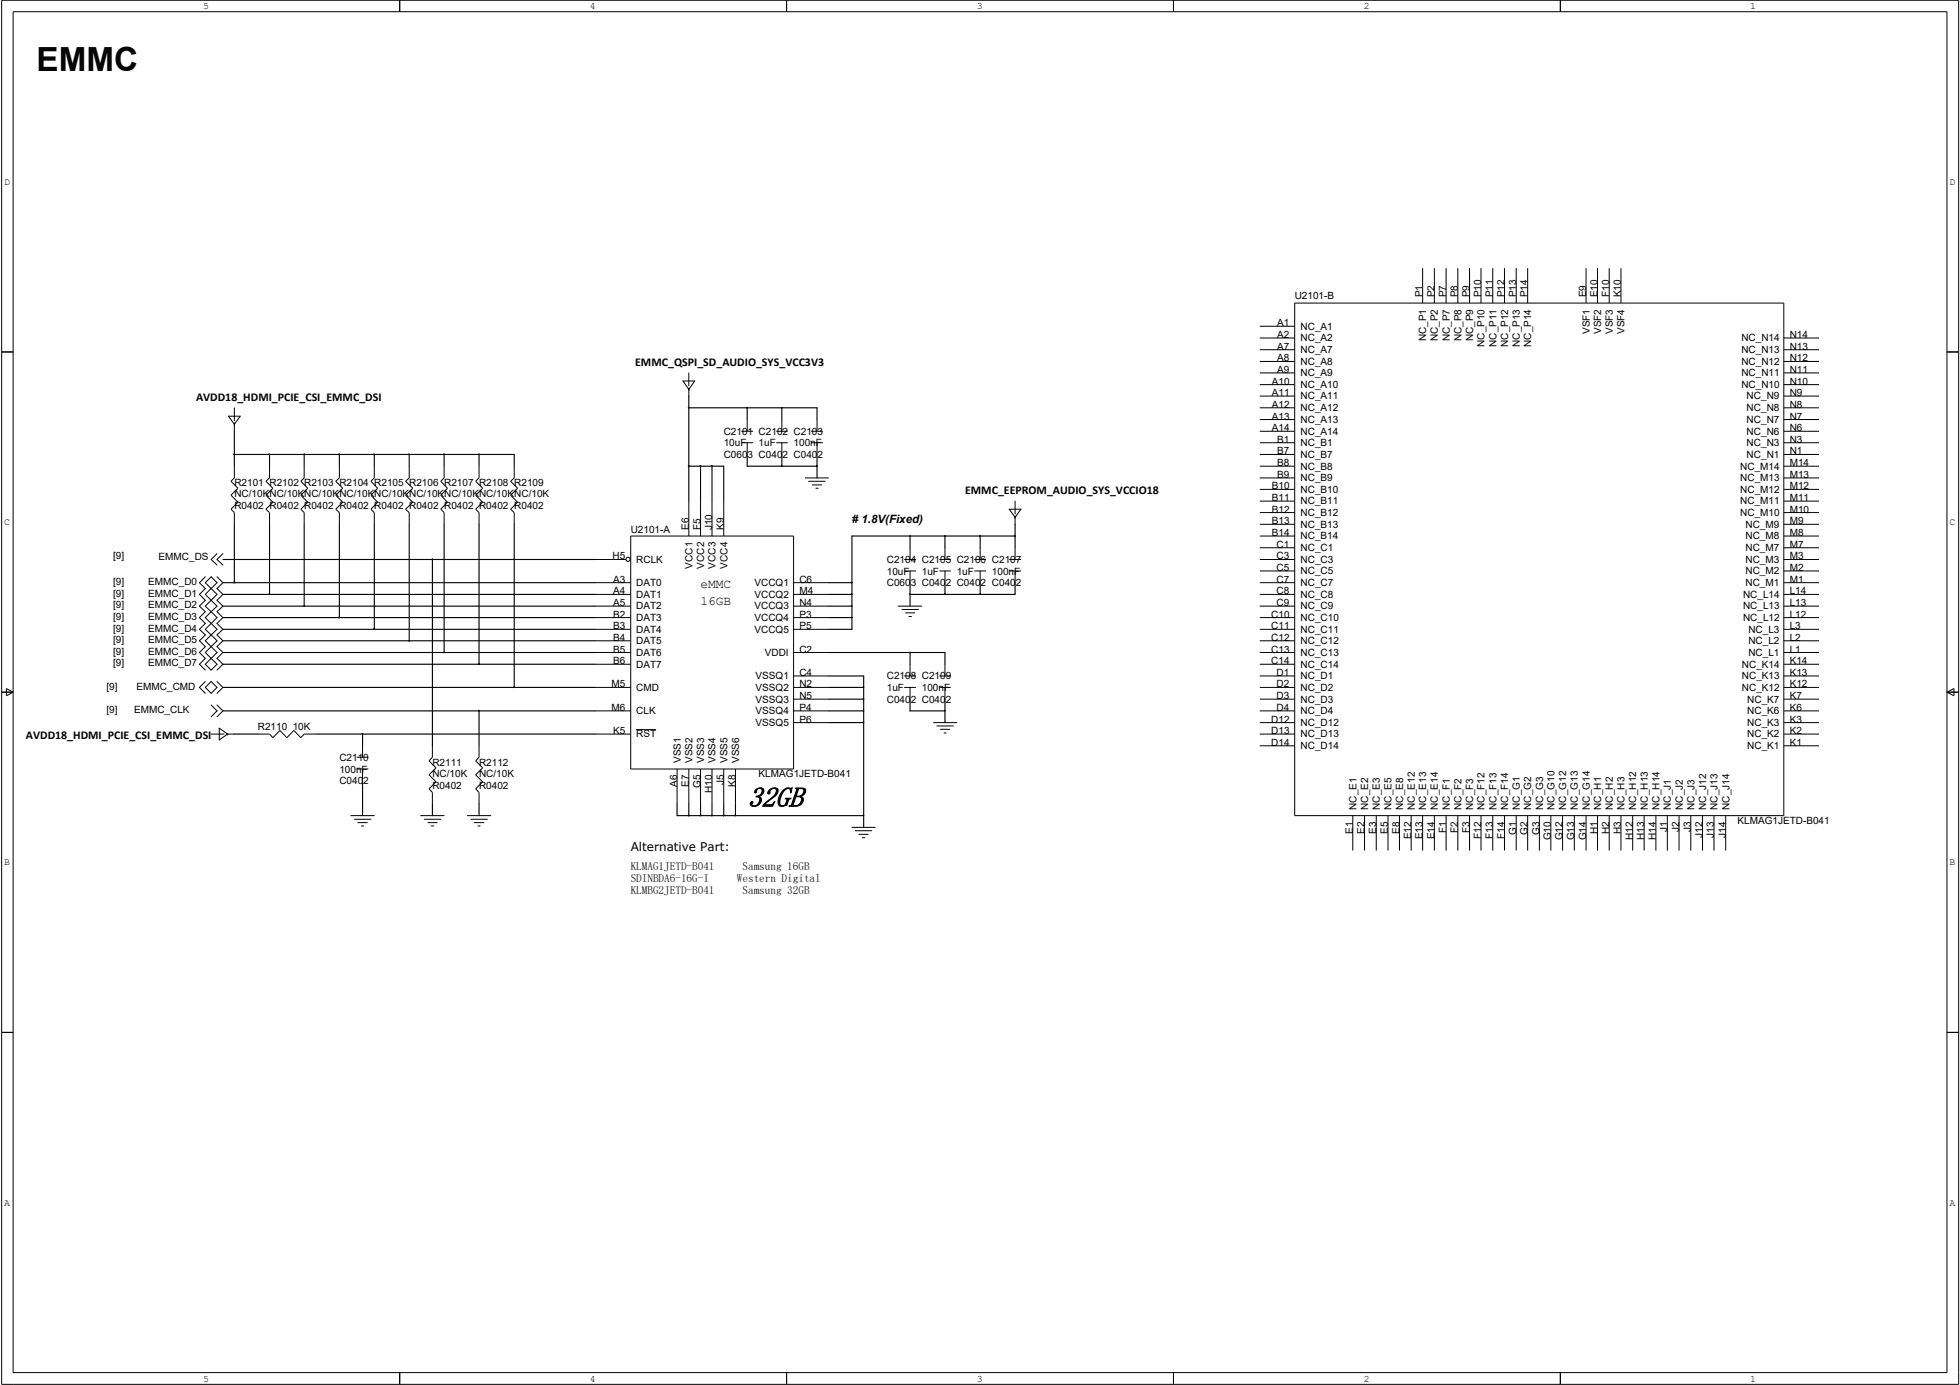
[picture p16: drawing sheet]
<svg xmlns="http://www.w3.org/2000/svg" width="297mm" height="210mm" viewBox="0 0 297 210" stroke-linecap="round" stroke-linejoin="round" font-family="sans-serif">
<defs><g id="words">
<text font-size="5" x="5.5" y="10.8">EMMC</text>
<text font-size="4.4" x="113.3" y="122.3">32GB</text>
<g font-size="1.9">
<text x="106.2" y="89.1">eMMC</text>
<text x="106.2" y="91.7">16GB</text>
</g>
<g font-size="1.8">
<text x="96.3" y="55.5">EMMC_QSPI_SD_AUDIO_SYS_VCC3V3</text>
<text x="29.7" y="60.7">AVDD18_HDMI_PCIE_CSI_EMMC_DSI</text>
<text x="146.3" y="74.9">EMMC_EEPROM_AUDIO_SYS_VCCIO18</text>
<text x="3.9" y="112">AVDD18_HDMI_PCIE_CSI_EMMC_DSI</text>
<text x="95.6" y="128.9">Alternative Part:</text>
</g>
<g font-size="1.7">
<text x="129.1" y="79.3"># 1.8V(Fixed)</text>
<text x="95.6" y="131.9">KMGJT-01</text>
<text x="96.4" y="131.9">LA1EDB4</text>
<text x="112.5" y="131.9">Smug1G</text>
<text x="113.4" y="131.9">asn</text>
<text x="120.2" y="131.9">6B</text>
<text x="95.6" y="133.7">SIBA-6-</text>
<text x="95.6" y="135.5">KMGJT-01</text>
<text x="96.4" y="133.7">DND61GI</text>
<text x="96.4" y="135.5">LB2EDB4</text>
<text x="111.7" y="133.7">WsenDgtl</text>
<text x="112.5" y="133.7">etr</text>
<text x="112.5" y="135.5">Smug3G</text>
<text x="113.4" y="135.5">asn</text>
<text x="119.3" y="133.7">iia</text>
<text x="120.2" y="135.5">2B</text>
</g>
<g font-size="1.5">
<text x="30.8" y="1.4">5</text>
<text x="89.4" y="1.4">4</text>
<text x="148" y="1.4">3</text>
<text x="206.7" y="1.4">2</text>
<text x="265.3" y="1.4">1</text>
<text x=".6" y="28">D</text>
<text x="295.4" y="28">D</text>
<text x="196.2" y="45.4">U2101-B</text>
<text x="215.6" y="45" transform="rotate(-90 215.6 45)">P1</text>
<text x="217.4" y="45" transform="rotate(-90 217.4 45)">P2</text>
<text x="219.2" y="45" transform="rotate(-90 219.2 45)">P7</text>
<text x="220.9" y="45" transform="rotate(-90 220.9 45)">P8</text>
<text x="222.7" y="45" transform="rotate(-90 222.7 45)">P9</text>
<text x="224.4" y="45" transform="rotate(-90 224.4 45)">P10</text>
<text x="226.2" y="45" transform="rotate(-90 226.2 45)">P11</text>
<text x="228" y="45" transform="rotate(-90 228 45)">P12</text>
<text x="229.8" y="45" transform="rotate(-90 229.8 45)">P13</text>
<text x="231.5" y="45" transform="rotate(-90 231.5 45)">P14</text>
<text x="240.4" y="45" transform="rotate(-90 240.4 45)">E9</text>
<text x="242.1" y="45" transform="rotate(-90 242.1 45)">E10</text>
<text x="243.9" y="45" transform="rotate(-90 243.9 45)">F10</text>
<text x="245.7" y="45" transform="rotate(-90 245.7 45)">K10</text>
<text x="193.5" y="49.4">A1</text>
<text x="193.5" y="51.2">A2</text>
<text x="193.5" y="53">A7</text>
<text x="197.1" y="50">NC_A1</text>
<text x="197.1" y="51.7">NC_A2</text>
<text x="197.1" y="53.5">NC_A7</text>
<text x="216.2" y="51.7" transform="rotate(-90 216.2 51.7)">NC_P1</text>
<text x="217.9" y="51.7" transform="rotate(-90 217.9 51.7)">NC_P2</text>
<text x="219.7" y="51.7" transform="rotate(-90 219.7 51.7)">NC_P7</text>
<text x="221.5" y="51.7" transform="rotate(-90 221.5 51.7)">NC_P8</text>
<text x="223.3" y="51.7" transform="rotate(-90 223.3 51.7)">NC_P9</text>
<text x="225" y="52.6" transform="rotate(-90 225 52.6)">NC_P10</text>
<text x="226.8" y="52.6" transform="rotate(-90 226.8 52.6)">NC_P11</text>
<text x="228.6" y="52.6" transform="rotate(-90 228.6 52.6)">NC_P12</text>
<text x="230.3" y="52.6" transform="rotate(-90 230.3 52.6)">NC_P13</text>
<text x="232.1" y="52.6" transform="rotate(-90 232.1 52.6)">NC_P14</text>
<text x="240.9" y="50.6" transform="rotate(-90 240.9 50.6)">VSF1</text>
<text x="242.7" y="50.6" transform="rotate(-90 242.7 50.6)">VSF2</text>
<text x="244.4" y="50.6" transform="rotate(-90 244.4 50.6)">VSF3</text>
<text x="246.2" y="50.6" transform="rotate(-90 246.2 50.6)">VSF4</text>
<text x="263.9" y="51.7">NC_N14</text>
<text x="263.9" y="53.5">NC_N13</text>
<text x="271.2" y="51.2">N14</text>
<text x="271.2" y="53">N13</text>
<text x="192.7" y="58.3">A10</text>
<text x="193.5" y="54.8">A8</text>
<text x="193.5" y="56.5">A9</text>
<text x="197.1" y="55.3">NC_A8</text>
<text x="197.1" y="57">NC_A9</text>
<text x="197.1" y="58.8">NC_A10</text>
<text x="263.9" y="55.3">NC_N12</text>
<text x="263.9" y="57">NC_N11</text>
<text x="263.9" y="58.8">NC_N10</text>
<text x="271.2" y="54.8">N12</text>
<text x="271.2" y="56.5">N11</text>
<text x="271.2" y="58.3">N10</text>
<text x="109.7" y="65.9">C2101 C2102 C2103</text>
<text x="192.7" y="60">A11</text>
<text x="192.7" y="61.8">A12</text>
<text x="192.7" y="63.6">A13</text>
<text x="192.7" y="65.4">A14</text>
<text x="197.1" y="60.5">NC_A11</text>
<text x="197.1" y="62.3">NC_A12</text>
<text x="197.1" y="64.1">NC_A13</text>
<text x="197.1" y="65.9">NC_A14</text>
<text x="264.7" y="60.5">NC_N9</text>
<text x="264.7" y="62.3">NC_N8</text>
<text x="264.7" y="64.1">NC_N7</text>
<text x="264.7" y="65.9">NC_N6</text>
<text x="271.2" y="60">N9</text>
<text x="271.2" y="61.8">N8</text>
<text x="271.2" y="63.6">N7</text>
<text x="271.2" y="65.4">N6</text>
<text x="109.7" y="69.4">C0603 C0402 C0402</text>
<text x="109.7" y="67.6">10uF</text>
<text x="115" y="67.6">1uF</text>
<text x="120.3" y="67.6">100nF</text>
<text x="193.5" y="67.1">B1</text>
<text x="193.5" y="68.9">B7</text>
<text x="193.5" y="70.7">B8</text>
<text x="197.1" y="67.6">NC_B1</text>
<text x="197.1" y="69.4">NC_B7</text>
<text x="197.1" y="71.2">NC_B8</text>
<text x="263.7" y="71.2">NC_M14</text>
<text x="264.7" y="67.6">NC_N3</text>
<text x="264.7" y="69.4">NC_N1</text>
<text x="271.2" y="67.1">N3</text>
<text x="271.2" y="68.9">N1</text>
<text x="271.2" y="70.7">M14</text>
<text x="35.5" y="73.7">R2101 R2102 R2103 R2104 R2105 R2106 R2107 R2108 R2109</text>
<text x="35.5" y="77.2">R0402 R0402 R0402 R0402 R0402 R0402 R0402 R0402 R0402</text>
<text x="35.5" y="75.4">NC/10KNC/10KNC/10KNC/10KNC/10KNC/10KNC/10KNC/10KNC/10K</text>
<text x="192.7" y="74.2">B10</text>
<text x="192.7" y="75.9">B11</text>
<text x="192.7" y="77.7">B12</text>
<text x="193.5" y="72.4">B9</text>
<text x="197.1" y="72.9">NC_B9</text>
<text x="197.1" y="74.7">NC_B10</text>
<text x="197.1" y="76.5">NC_B11</text>
<text x="263.7" y="72.9">NC_M13</text>
<text x="263.7" y="74.7">NC_M12</text>
<text x="263.7" y="76.5">NC_M11</text>
<text x="271.2" y="72.4">M13</text>
<text x="271.2" y="74.2">M12</text>
<text x="271.2" y="75.9">M11</text>
<text x="271.2" y="77.7">M10</text>
<text x=".6" y="79.6">C</text>
<text x="95.6" y="80.7">U2101-A</text>
<text x="104.4" y="80.3" transform="rotate(-90 104.4 80.3)">E6</text>
<text x="106.2" y="80.3" transform="rotate(-90 106.2 80.3)">F5</text>
<text x="107.9" y="80.3" transform="rotate(-90 107.9 80.3)">J10</text>
<text x="109.7" y="80.3" transform="rotate(-90 109.7 80.3)">K9</text>
<text x="192.7" y="79.5">B13</text>
<text x="192.7" y="81.2">B14</text>
<text x="193.5" y="83">C1</text>
<text x="197.1" y="78.2">NC_B12</text>
<text x="197.1" y="80">NC_B13</text>
<text x="197.1" y="81.7">NC_B14</text>
<text x="197.1" y="83.5">NC_C1</text>
<text x="263.7" y="78.2">NC_M10</text>
<text x="264.5" y="80">NC_M9</text>
<text x="264.5" y="81.7">NC_M8</text>
<text x="264.5" y="83.5">NC_M7</text>
<text x="271.2" y="79.5">M9</text>
<text x="271.2" y="81.2">M8</text>
<text x="271.2" y="83">M7</text>
<text x="295.4" y="79.6">C</text>
<text x="17.1" y="84.8">[9]</text>
<text x="17.1" y="88.6">[9]</text>
<text x="22.5" y="88.6">EMMC_D0</text>
<text x="24" y="84.9">EMMC_DS</text>
<text x="92.8" y="84.8">H5</text>
<text x="92.9" y="88.3">A3</text>
<text x="96.4" y="88.8">DAT0</text>
<text x="96.4" y="85.3">RCLK</text>
<text x="104.9" y="86.2" transform="rotate(-90 104.9 86.2)">VCC1</text>
<text x="106.7" y="86.2" transform="rotate(-90 106.7 86.2)">VCC2</text>
<text x="108.5" y="86.2" transform="rotate(-90 108.5 86.2)">VCC3</text>
<text x="110.2" y="86.2" transform="rotate(-90 110.2 86.2)">VCC4</text>
<text x="114.3" y="88.8">VCCQ1</text>
<text x="121.2" y="88.3">C6</text>
<text x="134.4" y="85.3">C2104 C2105 C2106 C2107</text>
<text x="134.4" y="88.9">C0603 C0402 C0402 C0402</text>
<text x="134.4" y="87.1">10uF</text>
<text x="139.7" y="87.1">1uF</text>
<text x="145" y="87.1">1uF</text>
<text x="150.3" y="87.1">100nF</text>
<text x="193.5" y="84.8">C3</text>
<text x="193.5" y="88.3">C7</text>
<text x="193.5" y="86.5">C5</text>
<text x="197.1" y="85.3">NC_C3</text>
<text x="197.1" y="88.8">NC_C7</text>
<text x="197.1" y="87">NC_C5</text>
<text x="264.5" y="88.8">NC_M1</text>
<text x="264.5" y="87">NC_M2</text>
<text x="264.5" y="85.3">NC_M3</text>
<text x="271.2" y="88.3">M1</text>
<text x="271.2" y="86.5">M2</text>
<text x="271.2" y="84.8">M3</text>
<text x="17.1" y="90.4">[9]</text>
<text x="17.1" y="92.2">[9]</text>
<text x="17.1" y="93.9">[9]</text>
<text x="17.1" y="95.7">[9]</text>
<text x="22.5" y="90.4">EMMC_D1</text>
<text x="22.5" y="92.2">EMMC_D2</text>
<text x="22.5" y="93.9">EMMC_D3</text>
<text x="22.5" y="95.7">EMMC_D4</text>
<text x="92.9" y="95.4">B3</text>
<text x="92.9" y="93.6">B2</text>
<text x="92.9" y="91.9">A5</text>
<text x="92.9" y="90.1">A4</text>
<text x="96.4" y="95.9">DAT4</text>
<text x="96.4" y="94.1">DAT3</text>
<text x="96.4" y="92.4">DAT2</text>
<text x="96.4" y="90.6">DAT1</text>
<text x="114.3" y="95.9">VCCQ5</text>
<text x="114.3" y="90.6">VCCQ2</text>
<text x="114.3" y="94.1">VCCQ4</text>
<text x="114.3" y="92.4">VCCQ3</text>
<text x="121.2" y="95.4">P5</text>
<text x="121.2" y="90.1">M4</text>
<text x="121.2" y="93.6">P3</text>
<text x="121.2" y="91.9">N4</text>
<text x="192.7" y="93.6">C10</text>
<text x="192.7" y="95.4">C11</text>
<text x="193.5" y="90.1">C8</text>
<text x="193.5" y="91.9">C9</text>
<text x="197.1" y="90.6">NC_C8</text>
<text x="197.1" y="92.4">NC_C9</text>
<text x="197.1" y="94.1">NC_C10</text>
<text x="197.1" y="95.9">NC_C11</text>
<text x="264.2" y="94.1">NC_L12</text>
<text x="264.2" y="92.4">NC_L13</text>
<text x="264.2" y="90.6">NC_L14</text>
<text x="265" y="95.9">NC_L3</text>
<text x="271.2" y="95.4">L3</text>
<text x="271.2" y="93.6">L12</text>
<text x="271.2" y="91.9">L13</text>
<text x="271.2" y="90.1">L14</text>
<text x="17.1" y="97.5">[9]</text>
<text x="17.1" y="99.3">[9]</text>
<text x="17.1" y="101">[9]</text>
<text x="22.5" y="97.5">EMMC_D5</text>
<text x="22.5" y="99.3">EMMC_D6</text>
<text x="22.5" y="101">EMMC_D7</text>
<text x="92.9" y="100.7">B6</text>
<text x="92.9" y="98.9">B5</text>
<text x="92.9" y="97.1">B4</text>
<text x="96.4" y="101.2">DAT7</text>
<text x="96.4" y="99.4">DAT6</text>
<text x="96.4" y="97.6">DAT5</text>
<text x="115.9" y="99.4">VDDI</text>
<text x="121.2" y="98.9">C2</text>
<text x="192.7" y="97.1">C12</text>
<text x="192.7" y="98.9">C13</text>
<text x="192.7" y="100.7">C14</text>
<text x="197.1" y="97.6">NC_C12</text>
<text x="197.1" y="99.4">NC_C13</text>
<text x="197.1" y="101.2">NC_C14</text>
<text x="264" y="101.2">NC_K14</text>
<text x="265" y="99.4">NC_L1</text>
<text x="265" y="97.6">NC_L2</text>
<text x="271.2" y="100.7">K14</text>
<text x="271.2" y="98.9">L1</text>
<text x="271.2" y="97.1">L2</text>
<text x="16.1" y="104.6">[9]</text>
<text x="20.7" y="104.6">EMMC_CMD</text>
<text x="92.7" y="107.7">M6</text>
<text x="92.7" y="104.2">M5</text>
<text x="96.4" y="104.7">CMD</text>
<text x="114.5" y="104.7">VSSQ2</text>
<text x="114.5" y="106.5">VSSQ3</text>
<text x="114.5" y="103">VSSQ1</text>
<text x="121.2" y="104.2">N2</text>
<text x="121.2" y="106">N5</text>
<text x="121.2" y="107.7">P4</text>
<text x="121.2" y="102.4">C4</text>
<text x="134.4" y="103">C2108 C2109</text>
<text x="134.4" y="106.5">C0402 C0402</text>
<text x="134.4" y="104.7">1uF</text>
<text x="139.7" y="104.7">100nF</text>
<text x="193.5" y="102.4">D1</text>
<text x="193.5" y="104.2">D2</text>
<text x="193.5" y="106">D3</text>
<text x="193.5" y="107.7">D4</text>
<text x="197.1" y="103">NC_D1</text>
<text x="197.1" y="104.7">NC_D2</text>
<text x="197.1" y="106.5">NC_D3</text>
<text x="264" y="104.7">NC_K12</text>
<text x="264" y="103">NC_K13</text>
<text x="264.8" y="106.5">NC_K7</text>
<text x="271.2" y="107.7">K6</text>
<text x="271.2" y="104.2">K12</text>
<text x="271.2" y="102.4">K13</text>
<text x="271.2" y="106">K7</text>
<text x="16.1" y="108.1">[9]</text>
<text x="20.3" y="108.1">EMMC_CLK</text>
<text x="39.1" y="110.7">R2110 10K</text>
<text x="92.9" y="111.3">K5</text>
<text x="96.4" y="108.2">CLK</text>
<text x="96.4" y="111.8">RST</text>
<text x="114.5" y="108.2">VSSQ4</text>
<text x="114.5" y="110">VSSQ5</text>
<text x="121.2" y="109.5">P6</text>
<text x="192.7" y="109.5">D12</text>
<text x="192.7" y="111.3">D13</text>
<text x="192.7" y="113">D14</text>
<text x="197.1" y="108.2">NC_D4</text>
<text x="197.1" y="110">NC_D12</text>
<text x="197.1" y="111.8">NC_D13</text>
<text x="197.1" y="113.5">NC_D14</text>
<text x="264.8" y="108.2">NC_K6</text>
<text x="264.8" y="113.5">NC_K1</text>
<text x="264.8" y="111.8">NC_K2</text>
<text x="264.8" y="110">NC_K3</text>
<text x="271.2" y="113">K1</text>
<text x="271.2" y="111.3">K2</text>
<text x="271.2" y="109.5">K3</text>
<text x="51.4" y="115.3">C2110</text>
<text x="51.4" y="118.8">C0402</text>
<text x="51.4" y="117.1">100nF</text>
<text x="65.5" y="116">R2111</text>
<text x="65.5" y="119.5">R0402</text>
<text x="65.5" y="117.8">NC/10K</text>
<text x="72.6" y="116">R2112</text>
<text x="72.6" y="119.5">R0402</text>
<text x="72.6" y="117.8">NC/10K</text>
<text x="102.6" y="119.3" transform="rotate(-90 102.6 119.3)">A6</text>
<text x="103.2" y="115.7" transform="rotate(-90 103.2 115.7)">VSS1</text>
<text x="104.4" y="119.3" transform="rotate(-90 104.4 119.3)">E7</text>
<text x="104.9" y="115.7" transform="rotate(-90 104.9 115.7)">VSS2</text>
<text x="106.2" y="119.5" transform="rotate(-90 106.2 119.5)">G5</text>
<text x="106.7" y="115.7" transform="rotate(-90 106.7 115.7)">VSS3</text>
<text x="108.5" y="115.7" transform="rotate(-90 108.5 115.7)">VSS4</text>
<text x="109.7" y="119" transform="rotate(-90 109.7 119)">J5</text>
<text x="110.2" y="115.7" transform="rotate(-90 110.2 115.7)">VSS5</text>
<text x="111.5" y="119.3" transform="rotate(-90 111.5 119.3)">K8</text>
<text x="112" y="115.7" transform="rotate(-90 112 115.7)">VSS6</text>
<text x="115" y="117.8">KLMAG1JETD-B041</text>
<text x="107.9" y="120.2" transform="rotate(-90 107.9 120.2)">H10</text>
<text x="205.6" y="122.7" transform="rotate(-90 205.6 122.7)">NC_E1</text>
<text x="207.3" y="122.7" transform="rotate(-90 207.3 122.7)">NC_E2</text>
<text x="209.1" y="122.7" transform="rotate(-90 209.1 122.7)">NC_E3</text>
<text x="210.9" y="122.7" transform="rotate(-90 210.9 122.7)">NC_E5</text>
<text x="212.6" y="122.7" transform="rotate(-90 212.6 122.7)">NC_E8</text>
<text x="214.4" y="122.7" transform="rotate(-90 214.4 122.7)">NC_E12</text>
<text x="216.2" y="122.7" transform="rotate(-90 216.2 122.7)">NC_E13</text>
<text x="217.9" y="122.7" transform="rotate(-90 217.9 122.7)">NC_E14</text>
<text x="219.7" y="122.7" transform="rotate(-90 219.7 122.7)">NC_F1</text>
<text x="221.5" y="122.7" transform="rotate(-90 221.5 122.7)">NC_F2</text>
<text x="223.3" y="122.7" transform="rotate(-90 223.3 122.7)">NC_F3</text>
<text x="225" y="122.7" transform="rotate(-90 225 122.7)">NC_F12</text>
<text x="226.8" y="122.7" transform="rotate(-90 226.8 122.7)">NC_F13</text>
<text x="228.6" y="122.7" transform="rotate(-90 228.6 122.7)">NC_F14</text>
<text x="230.3" y="122.7" transform="rotate(-90 230.3 122.7)">NC_G1</text>
<text x="232.1" y="122.7" transform="rotate(-90 232.1 122.7)">NC_G2</text>
<text x="233.8" y="122.7" transform="rotate(-90 233.8 122.7)">NC_G3</text>
<text x="235.6" y="122.7" transform="rotate(-90 235.6 122.7)">NC_G10</text>
<text x="237.4" y="122.7" transform="rotate(-90 237.4 122.7)">NC_G12</text>
<text x="239.1" y="122.7" transform="rotate(-90 239.1 122.7)">NC_G13</text>
<text x="240.9" y="122.7" transform="rotate(-90 240.9 122.7)">NC_G14</text>
<text x="242.7" y="122.7" transform="rotate(-90 242.7 122.7)">NC_H1</text>
<text x="244.4" y="122.7" transform="rotate(-90 244.4 122.7)">NC_H2</text>
<text x="246.2" y="122.7" transform="rotate(-90 246.2 122.7)">NC_H3</text>
<text x="248" y="122.7" transform="rotate(-90 248 122.7)">NC_H12</text>
<text x="249.7" y="122.7" transform="rotate(-90 249.7 122.7)">NC_H13</text>
<text x="251.5" y="122.7" transform="rotate(-90 251.5 122.7)">NC_H14</text>
<text x="253.2" y="122.7" transform="rotate(-90 253.2 122.7)">NC_J1</text>
<text x="255" y="122.7" transform="rotate(-90 255 122.7)">NC_J2</text>
<text x="256.8" y="122.7" transform="rotate(-90 256.8 122.7)">NC_J3</text>
<text x="258.6" y="122.7" transform="rotate(-90 258.6 122.7)">NC_J12</text>
<text x="260.3" y="122.7" transform="rotate(-90 260.3 122.7)">NC_J13</text>
<text x="262.1" y="122.7" transform="rotate(-90 262.1 122.7)">NC_J14</text>
<text x="263.3" y="124.8">KLMAG1JETD-B041</text>
<text x=".6" y="131.1">B</text>
<text x="205" y="126.4" transform="rotate(-90 205 126.4)">E1</text>
<text x="206.8" y="126.4" transform="rotate(-90 206.8 126.4)">E2</text>
<text x="208.6" y="126.4" transform="rotate(-90 208.6 126.4)">E3</text>
<text x="210.4" y="126.4" transform="rotate(-90 210.4 126.4)">E5</text>
<text x="212.1" y="126.4" transform="rotate(-90 212.1 126.4)">E8</text>
<text x="213.9" y="127.2" transform="rotate(-90 213.9 127.2)">E12</text>
<text x="215.6" y="127.2" transform="rotate(-90 215.6 127.2)">E13</text>
<text x="217.4" y="127.2" transform="rotate(-90 217.4 127.2)">E14</text>
<text x="219.2" y="126.3" transform="rotate(-90 219.2 126.3)">F1</text>
<text x="220.9" y="126.3" transform="rotate(-90 220.9 126.3)">F2</text>
<text x="222.7" y="126.3" transform="rotate(-90 222.7 126.3)">F3</text>
<text x="224.4" y="127.1" transform="rotate(-90 224.4 127.1)">F12</text>
<text x="226.2" y="127.1" transform="rotate(-90 226.2 127.1)">F13</text>
<text x="228" y="127.1" transform="rotate(-90 228 127.1)">F14</text>
<text x="229.8" y="126.5" transform="rotate(-90 229.8 126.5)">G1</text>
<text x="231.5" y="126.5" transform="rotate(-90 231.5 126.5)">G2</text>
<text x="233.3" y="126.5" transform="rotate(-90 233.3 126.5)">G3</text>
<text x="235" y="127.4" transform="rotate(-90 235 127.4)">G10</text>
<text x="236.8" y="127.4" transform="rotate(-90 236.8 127.4)">G12</text>
<text x="238.6" y="127.4" transform="rotate(-90 238.6 127.4)">G13</text>
<text x="240.4" y="127.4" transform="rotate(-90 240.4 127.4)">G14</text>
<text x="242.1" y="126.4" transform="rotate(-90 242.1 126.4)">H1</text>
<text x="243.9" y="126.4" transform="rotate(-90 243.9 126.4)">H2</text>
<text x="245.7" y="126.4" transform="rotate(-90 245.7 126.4)">H3</text>
<text x="247.4" y="127.3" transform="rotate(-90 247.4 127.3)">H12</text>
<text x="249.2" y="127.3" transform="rotate(-90 249.2 127.3)">H13</text>
<text x="250.9" y="127.3" transform="rotate(-90 250.9 127.3)">H14</text>
<text x="252.7" y="126.1" transform="rotate(-90 252.7 126.1)">J1</text>
<text x="254.5" y="126.1" transform="rotate(-90 254.5 126.1)">J2</text>
<text x="256.2" y="126.1" transform="rotate(-90 256.2 126.1)">J3</text>
<text x="258" y="127" transform="rotate(-90 258 127)">J12</text>
<text x="259.8" y="127" transform="rotate(-90 259.8 127)">J13</text>
<text x="261.5" y="127" transform="rotate(-90 261.5 127)">J14</text>
<text x="295.4" y="131.1">B</text>
<text x=".6" y="182.7">A</text>
<text x="295.4" y="182.7">A</text>
<text x="30.8" y="209.4">5</text>
<text x="89.4" y="209.4">4</text>
<text x="148" y="209.4">3</text>
<text x="206.7" y="209.4">2</text>
<text x="265.3" y="209.4">1</text>
</g>
</g></defs>
<g fill="none" stroke="#000" stroke-width=".15">
<path d="M.3 0h296.5v209.8h-296.5zM2 1.8h293.1v206.2h-293.1zM60.6 0v1.8M119.2 0v1.8M177.8 0v1.8M236.5 0v1.8M.3 53.3h1.7M103.5 57.7h1.8l-.9 1.3zM104.4 59h.1M104.4 56.5v2M104.4 58.8v1.2M190.9 49.4h5.3"/>
<path d="M190.9 51.2h5.3M190.9 54.8h5.3M190.9 56.5h5.3M190.9 58.3h5.3M190.9 53h5.3M196.2 45.9h74.1v77.7h-74.1zM215.6 40.6v5.3M217.4 40.6v5.3M219.2 40.6v5.3M220.9 40.6v5.3M222.7 40.6v5.3M224.4 40.6v5.3"/>
<path d="M226.2 40.6v5.3M228 40.6v5.3M229.8 40.6v5.3M231.5 40.6v5.3M240.4 40.6v5.3M242.1 40.6v5.3M243.9 40.6v5.3M245.7 40.6v5.3M270.3 51.2h5.4M270.3 54.8h5.4M270.3 56.5h5.4M270.3 58.3h5.4"/>
<path d="M270.3 53h5.4M295.1 53.3h1.7M34.6 63.1h1.8l-.9 1.2zM35.4 68.8l.1 .1zM35.5 64.3h.1M35.5 70.7v1.7l-.5 .5 1.1 1.1-1.1 1.1 1.1 1-1.1 1.1 .5 .5v1.8M35.5 61.8v2M35.5 64.1v1.3M40.8 68.8v.1zM40.8 70.7v1.7l-.5 .5 1.1 1.1-1.1 1.1 1.1 1-1.1 1.1 .5 .5v1.8M46.1 68.8v.1zM46.1 70.7v1.7l-.5 .5 1 1.1-1 1.1 1 1-1 1.1 .5 .5v1.8"/>
<path d="M51.4 68.8v.1zM51.4 70.7v1.7l-.5 .5 1 1.1-1 1.1 1 1-1 1.1 .5 .5v1.8M56.6 68.8l.1 .1zM56.7 70.7v1.7l-.5 .5 1 1.1-1 1.1 1 1-1 1.1 .5 .5v1.8M61.9 68.8l.1 .1zM62 70.7v1.7l-.5 .5 1.1 1.1-1.1 1.1 1.1 1-1.1 1.1 .5 .5v1.8M67.2 68.8l.1 .1zM67.3 70.7v1.7l-.5 .5 1 1.1-1 1.1 1 1-1 1.1 .5 .5v1.8M72.5 68.8l.1 .1zM72.6 70.7v1.7l-.5 .5 1 1.1-1 1.1 1 1-1 1.1 .5 .5v1.8M77.9 70.7v1.7l-.5 .5 1 1.1-1 1.1 1 1-1 1.1 .5 .5v1.8M104.3 70.6h.1z"/>
<path d="M104.3 61.8h.1zM104.4 75.9v5.3M106.1 70.6h.1zM106.2 75.9v5.3M107.8 70.6h.1zM107.9 75.9v5.3M109.7 75.9v5.3M112.3 67.1h1.8M112.3 65.4h1.8M113.2 61.8h.1M113.2 63.6v1.8M113.2 67.1v1.8"/>
<path d="M117.6 67.1h1.8M117.6 65.4h1.8M118.5 61.8h.1M118.5 70.6v.1zM118.5 63.6v1.8M118.5 67.1v1.8M122 72.4h3.6M122.6 72.9h2.4M122.9 67.1h1.8M122.9 65.4h1.8M123.1 73.5h1.4M123.7 74h.3"/>
<path d="M123.7 70.6h.2zM123.8 63.6v1.8M123.8 67.1v1.8M152.9 77.2h1.8l-.9 1.2zM153.8 78.4h.1M153.8 75.9v2M153.8 78.2v1.3M190.9 67.1h5.3M190.9 65.4h5.3M190.9 60h5.3M190.9 61.8h5.3M190.9 63.6h5.3"/>
<path d="M190.9 68.9h5.3M190.9 70.7h5.3M190.9 72.4h5.3M190.9 74.2h5.3M190.9 75.9h5.3M190.9 77.7h5.3M190.9 79.5h5.3M270.3 67.1h5.4M270.3 65.4h5.4M270.3 60h5.4M270.3 61.8h5.4M270.3 63.6h5.4"/>
<path d="M270.3 68.9h5.4M270.3 70.7h5.4M270.3 72.4h5.4M270.3 74.2h5.4M270.3 75.9h5.4M270.3 77.7h5.4M270.3 79.5h5.4M31.1 87.4l-.9 .9 .9 .9-.9 .9 .9 .9-.9 .9 .9 .8-.9 .9 .9 .9-.9 .9 .9 .8-.9 .9 .9 .9-.9 .9 .9 .9-.9 .9 .9 .9M31.1 88.3l.9-.9 .9 .9-1.8 1.8 1.8 1.8-.9 .8-.9-.8 1.8-1.8zM31.1 97.1l.9-.9 .9 .9-1.8 1.8 1.8 1.8-.9 .9-.9-.9 1.8-1.8zM32 92.7l-.9 .9 1.8 1.8-.9 .8M32 92.7l.9 .9-1.8 1.8 .9 .8"/>
<path d="M32.9 83.9l-.9 .9 .9 .8M32.9 87.4l.9 .9-.9 .9 .9 .9-.9 .9 .9 .9-.9 .8 .9 .9-.9 .9 .9 .9-.9 .8 .9 .9-.9 .9 .9 .9-.9 .9 .9 .9-.9 .9M33.8 83.9l-.9 .9 .9 .8M35.4 88.2l.1 .1zM40.8 90v.1zM46.1 91.8h.1M51.4 93.5v.1zM56.6 95.3l.1 .1zM61.9 97.1h.2zM65.5 84.7v.1zM67.2 98.9h.1zM90.3 84.8h4.6"/>
<path d="M90.3 88.3h5.3M90.3 90.1h5.3M90.3 91.9h5.3M90.3 93.6h5.3M90.3 95.4h5.3M90.3 97.1h5.3M90.3 98.9h5.3M95.6 81.2h24.7v35.3h-24.7zM120.3 88.3h5.3M120.3 90.1h5.3M120.3 91.9h5.3M120.3 93.6h5.3"/>
<path d="M120.3 95.4h5.3M120.3 98.9h5.3M129 88.2l.1 .1zM129 90h.1zM129 91.8h.1zM129 93.5l.1 .1zM136.1 91.9h3.6M136.7 92.4h2.5M137 86.5h1.8M137 84.8h1.8M137.2 92.9h1.4M137.7 93.4h.4"/>
<path d="M138 98.9h.1M137.9 81.2v.1zM137.9 90v.1zM137.9 83v1.8M137.9 86.5v1.8M142.4 86.5h1.7M142.4 84.8h1.7M143.1 81.2h.2zM143.1 90h.2zM143.2 83v1.8M143.2 86.5v1.8M147.7 86.5h1.7"/>
<path d="M147.7 84.8h1.7M148.5 81.2h.1zM148.5 90h.1zM148.5 83v1.8M148.5 86.5v1.8M152.9 86.5h1.8M152.9 84.8h1.8M153.8 81.2h.1zM153.8 83v1.8M153.8 86.5v1.8M190.9 86.5h5.3M190.9 84.8h5.3"/>
<path d="M190.9 81.2h5.3M190.9 83h5.3M190.9 88.3h5.3M190.9 90.1h5.3M190.9 91.9h5.3M190.9 93.6h5.3M190.9 95.4h5.3M190.9 97.1h5.3M190.9 98.9h5.3M270.3 86.5h5.4M270.3 84.8h5.4M270.3 81.2h5.4"/>
<path d="M270.3 83h5.4M270.3 88.3h5.4M270.3 90.1h5.4M270.3 91.9h5.4M270.3 93.6h5.4M270.3 95.4h5.4M270.3 97.1h5.4M270.3 98.9h5.4M.3 104.9h1.7M1 104.4l1 .5-1 .6zM31.1 103.3l-.9 .9 .9 .9M31.1 104.2l.9-.9 .9 .9-.9 .9z"/>
<path d="M32 111.3h1.9M32 106.8l.9 .9-.9 .9M32.9 103.3l.9 .9-.9 .9M32.9 106.8l.9 .9-.9 .9M33.2 110.4l1.3 .9-1.3 .8zM34.3 111.3h1.2M34.5 111.3h.1M39.1 111.3h1.7l.6 .5 1-1.1 1.1 1.1 1-1.1 1.1 1.1 .5-.5h1.8M54.1 114.8h1.7M54.1 116.5h1.7M54.9 111.2l.1 .1zM54.9 113v1.8"/>
<path d="M54.9 116.5v1.8M65.5 113v1.8l-.5 .5 1.1 1.1-1.1 1 1.1 1.1-1.1 1 .5 .6v1.7M72.5 100.6l.1 .1zM72.5 107.7h.1zM72.6 113v1.8l-.5 .5 1 1.1-1 1 1 1.1-1 1 .5 .6v1.7M77.9 104.1v.1zM90.3 111.3h5.3M90.3 104.2h5.3M90.3 100.7h5.3M90.3 107.7h5.3M96.4 110.6h3M102.6 116.5v5.3"/>
<path d="M104.4 116.5v5.3M106.2 116.5v5.3M107.9 116.5v5.3M109.7 116.5v5.3M111.5 116.5v5.3M120.3 104.2h5.3M120.3 102.4h5.3M120.3 106h5.3M120.3 107.7h5.3M120.3 109.5h5.3M130.8 107.7h.1zM130.8 109.4l.1 .1z"/>
<path d="M130.8 104.1v.1zM130.8 105.9v.1zM137 104.2h1.8M137 102.4h1.8M137.9 100.7v1.7M137.9 104.2v1.8M141.5 109.5h3.5M142 110h2.5M142.4 104.2h1.7M142.4 102.4h1.7M142.5 110.5h1.4M143.1 111.1h.3"/>
<path d="M143.1 107.7h.2zM143.2 100.7v1.7M143.2 104.2v1.8M190.9 111.3h5.3M190.9 104.2h5.3M190.9 102.4h5.3M190.9 100.7h5.3M190.9 106h5.3M190.9 107.7h5.3M190.9 109.5h5.3M190.9 113h5.3M270.3 111.3h5.4"/>
<path d="M270.3 104.2h5.4M270.3 102.4h5.4M270.3 100.7h5.4M270.3 106h5.4M270.3 107.7h5.4M270.3 109.5h5.4M270.3 113h5.4M295.1 104.9h1.7M295.1 104.9l1-.5v1.1zM53.2 123.6h3.5M53.7 124.2h2.5M54.2 124.7h1.5"/>
<path d="M54.8 125.2h.3M63.8 123.6h3.5M64.3 124.2h2.5M64.9 124.7h1.3M65.4 125.2h.3M70.8 123.6h3.6M71.4 124.2h2.5M71.9 124.7h1.4M72.4 125.2h.4M104.3 123.5l.1 .1zM106.1 123.5l.1 .1zM107.8 123.5l.1 .1z"/>
<path d="M109.6 123.5l.1 .1zM111.4 123.5v.2zM129.1 125.4h3.5M129.6 125.9h2.5M130.2 126.4h1.4M130.7 127h.4M130.8 123.5v.2zM205 123.6v5.3M206.8 123.6v5.3M208.6 123.6v5.3M210.4 123.6v5.3M212.1 123.6v5.3"/>
<path d="M213.9 123.6v5.3M215.6 123.6v5.3M217.4 123.6v5.3M219.2 123.6v5.3M220.9 123.6v5.3M222.7 123.6v5.3M224.4 123.6v5.3M226.2 123.6v5.3M228 123.6v5.3M229.8 123.6v5.3M231.5 123.6v5.3M233.3 123.6v5.3"/>
<path d="M235 123.6v5.3M236.8 123.6v5.3M238.6 123.6v5.3M240.4 123.6v5.3M242.1 123.6v5.3M243.9 123.6v5.3M245.7 123.6v5.3M247.4 123.6v5.3M249.2 123.6v5.3M250.9 123.6v5.3M252.7 123.6v5.3M254.5 123.6v5.3"/>
<path d="M256.2 123.6v5.3M258 123.6v5.3M259.8 123.6v5.3M261.5 123.6v5.3M.3 156.5h1.7M295.1 156.5h1.7M60.6 208v1.8M119.2 208v1.8M177.8 208v1.8M236.5 208v1.8"/>
<circle cx="95.2" cy="84.8" r=".32"/>
</g>
<g fill="none" stroke="#000" stroke-width=".17">
<path d="M35.5 68.9h42.4v1.8M35.5 65.4v5.3M35.5 79.5v8.8M40.8 68.9v1.8M40.8 79.5v10.6M46.1 68.9v1.8M46.1 79.5v12.4M51.4 68.9v1.8M51.4 79.5v14.1M56.7 68.9v1.8M56.7 79.5v15.9M62 68.9v1.8"/>
<path d="M62 79.5v17.6M67.3 68.9v1.8M67.3 79.5v19.4M72.6 68.9v1.8M72.6 79.5v21.2M77.9 79.5v24.7M104.4 61.8h19.4v1.8M104.4 60v15.9M104.4 70.7h5.3v5.2M106.2 70.7v5.2M107.9 70.7v5.2M113.2 61.8v1.8"/>
<path d="M113.2 68.9v1.8h10.6M118.5 61.8v1.8M118.5 68.9v1.8M123.8 68.9v3.5M153.8 79.5v3.5M33.8 98.9h56.5M33.8 91.9h56.5M33.8 84.8h56.5M33.8 90.1h56.5M33.8 88.3h56.5M33.8 93.6h56.5M33.8 95.4h56.5"/>
<path d="M33.8 97.1h56.5M65.5 84.8v28.2M125.6 98.9h17.6v1.8M125.6 91.9h3.5M125.6 90.1h3.5M125.6 88.3h3.5M125.6 93.6h3.5M137.9 81.2v1.8M137.9 88.3v3.6M137.9 98.9v1.8M143.2 81.2v1.8M143.2 88.3v1.8"/>
<path d="M148.5 81.2v1.8M148.5 88.3v1.8M153.8 88.3v1.8h-15.9M153.8 81.2h-24.7v14.2h-3.5M33.8 100.7h56.5M33.8 107.7h56.5M33.8 104.2h56.5M35.5 111.3h3.6M47.9 111.3h42.4M54.9 111.3v1.7M54.9 118.3v5.3M72.6 107.7v5.3"/>
<path d="M125.6 107.7h5.3M125.6 104.2h5.3M125.6 102.4h5.3v23M125.6 106h5.3M125.6 109.5h5.3M137.9 106v1.7h5.3M143.2 106v3.5M65.5 121.8v1.8M72.6 121.8v1.8M102.6 121.8v1.8h28.3M104.4 121.8v1.8M106.2 121.8v1.8"/>
<path d="M107.9 121.8v1.8M109.7 121.8v1.8M111.5 121.8v1.8"/>
</g>
<g fill="#000">
<path d="M35.4 68.8l.1 .1z" fill-rule="evenodd"/>
<path d="M40.8 68.8v.1z" fill-rule="evenodd"/>
<path d="M46.1 68.8v.1z" fill-rule="evenodd"/>
<path d="M51.4 68.8v.1z" fill-rule="evenodd"/>
<path d="M56.6 68.8l.1 .1z" fill-rule="evenodd"/>
<path d="M61.9 68.8l.1 .1z" fill-rule="evenodd"/>
<path d="M67.2 68.8l.1 .1z" fill-rule="evenodd"/>
<path d="M72.5 68.8l.1 .1z" fill-rule="evenodd"/>
<path d="M104.3 70.6h.1z" fill-rule="evenodd"/>
<path d="M104.3 61.8h.1z" fill-rule="evenodd"/>
<path d="M106.1 70.6h.1z" fill-rule="evenodd"/>
<path d="M107.8 70.6h.1z" fill-rule="evenodd"/>
<path d="M118.5 70.6v.1z" fill-rule="evenodd"/>
<path d="M123.7 70.6h.2z" fill-rule="evenodd"/>
<path d="M35.4 88.2l.1 .1z" fill-rule="evenodd"/>
<path d="M40.8 90v.1z" fill-rule="evenodd"/>
<path d="M51.4 93.5v.1z" fill-rule="evenodd"/>
<path d="M56.6 95.3l.1 .1z" fill-rule="evenodd"/>
<path d="M61.9 97.1h.2z" fill-rule="evenodd"/>
<path d="M65.5 84.7v.1z" fill-rule="evenodd"/>
<path d="M67.2 98.9h.1z" fill-rule="evenodd"/>
<path d="M129 88.2l.1 .1z" fill-rule="evenodd"/>
<path d="M129 90h.1z" fill-rule="evenodd"/>
<path d="M129 91.8h.1z" fill-rule="evenodd"/>
<path d="M129 93.5l.1 .1z" fill-rule="evenodd"/>
<path d="M137.9 81.2v.1z" fill-rule="evenodd"/>
<path d="M137.9 90v.1z" fill-rule="evenodd"/>
<path d="M143.1 81.2h.2z" fill-rule="evenodd"/>
<path d="M143.1 90h.2z" fill-rule="evenodd"/>
<path d="M148.5 81.2h.1z" fill-rule="evenodd"/>
<path d="M148.5 90h.1z" fill-rule="evenodd"/>
<path d="M153.8 81.2h.1z" fill-rule="evenodd"/>
<path d="M54.9 111.2l.1 .1z" fill-rule="evenodd"/>
<path d="M72.5 100.6l.1 .1z" fill-rule="evenodd"/>
<path d="M72.5 107.7h.1z" fill-rule="evenodd"/>
<path d="M77.9 104.1v.1z" fill-rule="evenodd"/>
<path d="M130.8 107.7h.1z" fill-rule="evenodd"/>
<path d="M130.8 109.4l.1 .1z" fill-rule="evenodd"/>
<path d="M130.8 104.1v.1z" fill-rule="evenodd"/>
<path d="M130.8 105.9v.1z" fill-rule="evenodd"/>
<path d="M143.1 107.7h.2z" fill-rule="evenodd"/>
<path d="M104.3 123.5l.1 .1z" fill-rule="evenodd"/>
<path d="M106.1 123.5l.1 .1z" fill-rule="evenodd"/>
<path d="M107.8 123.5l.1 .1z" fill-rule="evenodd"/>
<path d="M109.6 123.5l.1 .1z" fill-rule="evenodd"/>
<path d="M111.4 123.5v.2z" fill-rule="evenodd"/>
<path d="M130.8 123.5v.2z" fill-rule="evenodd"/>
</g>
<use href="#words"/>
</svg>
